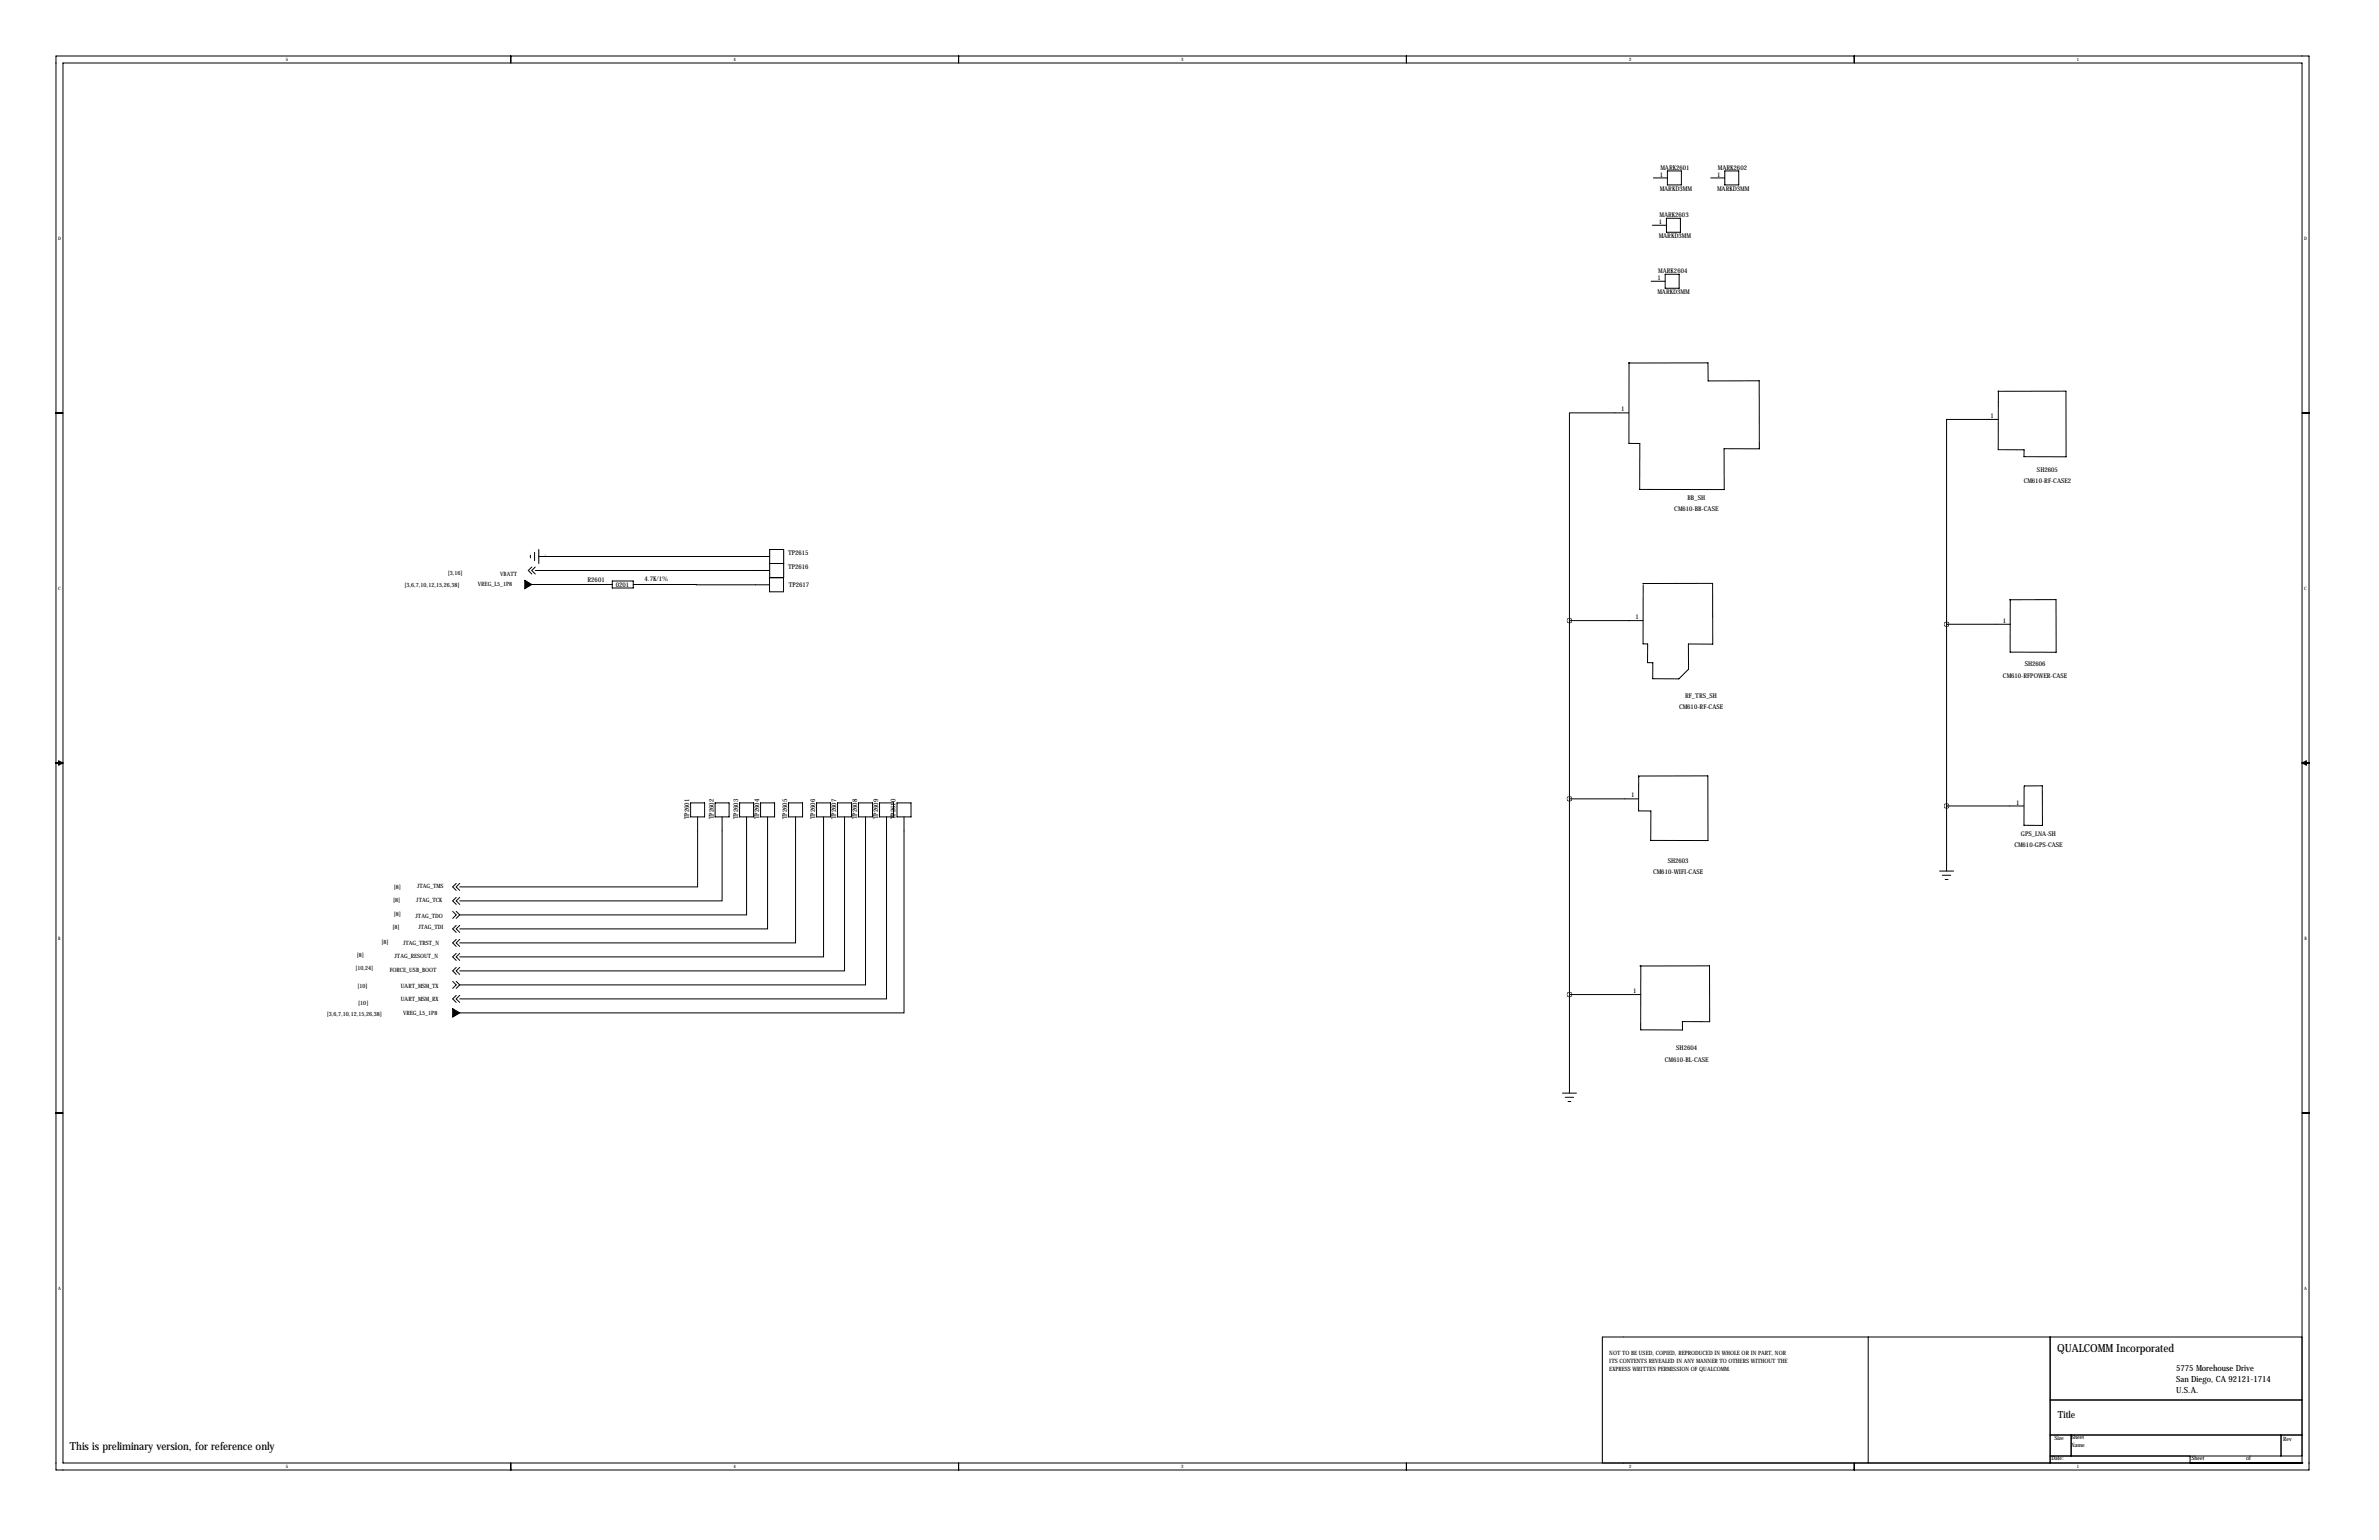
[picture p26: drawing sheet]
<svg xmlns="http://www.w3.org/2000/svg" width="864mm" height="559mm" viewBox="0 0 864 559" stroke-linecap="round" stroke-linejoin="round" font-family="sans-serif">
<defs><g id="words">
<g font-size="4">
<text x="746.8" y="490.5">QUALCOMM Incorporated</text>
<text x="25.4" y="526.1">This is preliminary version, for reference only</text>
</g>
<text font-size="3.6" x="747" y="514.6">Title</text>
<g font-size="3.1">
<text x="789.9" y="497.5">5775 Morehouse Drive</text>
<text x="789.9" y="501.5">San Diego, CA 92121-1714</text>
<text x="789.9" y="505.6">U.S.A.</text>
</g>
<g font-size="2.4">
<text x="602.5" y="64.1">1</text>
<text x="602.8" y="61.5">MARK2601</text>
<text x="623.4" y="64.1">1</text>
<text x="623.6" y="61.5">MARK2602</text>
<text x="602.5" y="69.3">MARKD3MM</text>
<text x="623.3" y="69.3">MARKD3MM</text>
<text x="602.2" y="81.2">1</text>
<text x="602.4" y="78.7">MARK2603</text>
<text x="602.1" y="86.4">MARKD3MM</text>
<text x="601.7" y="101.6">1</text>
<text x="602" y="99">MARK2604</text>
<text x="601.7" y="106.8">MARKD3MM</text>
<text x="588.5" y="149.3">1</text>
<text x="722.6" y="151.7">1</text>
<text x="739.5" y="171.2">SH2605</text>
<text x="734.6" y="175.4">CM610-RF-CASE2</text>
<text x="607.8" y="185.5">CM610-BB-CASE</text>
<text x="612.6" y="181.3">BB_SH</text>
<text x="286.1" y="201.4">TP2615</text>
<text x="286.1" y="206.5">TP2616</text>
<text x="213.3" y="211.3">R2601</text>
<text x="223.5" y="213.1">0201</text>
<text x="234" y="210.9">4.7K/1%</text>
<text x="286.3" y="212.9">TP2617</text>
<text x="593.7" y="224.7">1</text>
<text x="727.1" y="226">1</text>
<text x="727.1" y="245.9">CM610-RFPOWER-CASE</text>
<text x="735" y="241.7">SH2606</text>
<text x="609.5" y="257.4">CM610-RF-CASE</text>
<text x="611.8" y="253.2">RF_TRS_SH</text>
<text x="592.1" y="289.4">1</text>
<text x="731.9" y="291.9">1</text>
<text x="250.2" y="297.4" transform="rotate(-90 250.2 297.4)">TP2601</text>
<text x="259.1" y="297.4" transform="rotate(-90 259.1 297.4)">TP2602</text>
<text x="268" y="297.4" transform="rotate(-90 268 297.4)">TP2603</text>
<text x="275.6" y="297.4" transform="rotate(-90 275.6 297.4)">TP2604</text>
<text x="285.8" y="297.4" transform="rotate(-90 285.8 297.4)">TP2605</text>
<text x="295.9" y="297.4" transform="rotate(-90 295.9 297.4)">TP2606</text>
<text x="303.5" y="297.4" transform="rotate(-90 303.5 297.4)">TP2607</text>
<text x="311.1" y="297.4" transform="rotate(-90 311.1 297.4)">TP2608</text>
<text x="318.8" y="297.4" transform="rotate(-90 318.8 297.4)">TP2609</text>
<text x="325.1" y="297.4" transform="rotate(-90 325.1 297.4)">TP2610</text>
<text x="733.6" y="303.2">GPS_LNA-SH</text>
<text x="731.2" y="307.4">CM610-GPS-CASE</text>
<text x="600.1" y="317.2">CM610-WIFI-CASE</text>
<text x="605.4" y="313">SH2603</text>
<text x="592.8" y="360.4">1</text>
<text x="608.5" y="381.1">SH2604</text>
<text x="604.3" y="385.3">CM610-BL-CASE</text>
</g>
<g font-size="2.1">
<text x="162.6" y="208.8">[3,16]</text>
<text x="181.6" y="209">VBATT</text>
<text x="146.8" y="212.9">[3,6,7,10,12,15,26,38]</text>
<text x="173.5" y="212.6">VREG_L5_1P8</text>
<text x="143" y="322.6">[8]</text>
<text x="151.4" y="322.3">JTAG_TMS</text>
<text x="142.7" y="327.4">[8]</text>
<text x="151.1" y="327.4">JTAG_TCK</text>
<text x="143" y="332.5">[8]</text>
<text x="150.9" y="333">JTAG_TDO</text>
<text x="142.5" y="337.1">[8]</text>
<text x="151.9" y="337.1">JTAG_TDI</text>
<text x="129.5" y="347.2">[8]</text>
<text x="138.4" y="342.6">[8]</text>
<text x="143.3" y="347.7">JTAG_RESOUT_N</text>
<text x="146.3" y="342.9">JTAG_TRST_N</text>
<text x="129" y="352">[10,24]</text>
<text x="141.5" y="352.8">FORCE_USB_BOOT</text>
<text x="129.8" y="358.6">[10]</text>
<text x="145.5" y="358.4">UART_MSM_TX</text>
<text x="130" y="364.5">[10]</text>
<text x="145.5" y="363.2">UART_MSM_RX</text>
<text x="118.6" y="368.8">[3,6,7,10,12,15,26,38]</text>
<text x="146.3" y="368.3">VREG_L5_1P8</text>
<text x="584.2" y="491.7">NOT TO BE USED, COPIED, REPRODUCED IN WHOLE OR IN PART, NOR</text>
<text x="584.2" y="497.3">EXPRESS WRITTEN PERMISSION OF QUALCOMM.</text>
<text x="584.2" y="494.5">ITS CONTENTS REVEALED IN ANY MANNER TO OTHERS WITHOUT THE</text>
<text x="745.7" y="522.4">Size</text>
<text x="751.8" y="525">Name</text>
<text x="751.8" y="522.2">Sheet</text>
<text x="828.8" y="522.7">Rev</text>
<text x="744.7" y="529.8">Date:</text>
<text x="795.5" y="529.8">Sheet</text>
<text x="815.3" y="529.8">of</text>
</g>
<g font-size="1.7">
<text x="103.7" y="22.2">5</text>
<text x="266.3" y="22.2">4</text>
<text x="428.8" y="22.2">3</text>
<text x="591.4" y="22.2">2</text>
<text x="754" y="22.2">1</text>
<text x="21.1" y="86.9">D</text>
<text x="836.4" y="86.9">D</text>
<text x="21.1" y="213.9">C</text>
<text x="836.5" y="213.9">C</text>
<text x="21.2" y="340.9">B</text>
<text x="836.5" y="340.9">B</text>
<text x="21.1" y="467.9">A</text>
<text x="836.4" y="467.9">A</text>
<text x="103.7" y="532.7">5</text>
<text x="266.3" y="532.7">4</text>
<text x="428.8" y="532.7">3</text>
<text x="591.4" y="532.7">2</text>
<text x="754" y="532.7">1</text>
</g>
<text font-size=".4" x="198.1" y="201.9" transform="rotate(-90 198.1 201.9)">GND</text>
</g></defs>
<g fill="none" stroke="#000" stroke-width=".36">
<path d="M20.3 20.3h817.9v513.1h-817.9zM22.9 22.9h812.8v508h-812.8zM185.4 20.3v2.6M348 20.3v2.6M510.5 20.3v2.6M673.1 20.3v2.6M600.2 64.6h5.1M604.9 79.2h5.1v5.1h-5.1zM605.3 62h5.1v5.1h-5.1zM621 64.6h5.1M626.1 62h5.1v5.1h-5.1zM599.8 81.7h5.1"/>
<path d="M604.5 99.5h5.1v5.1h-5.1zM599.4 102.1h5.1M591.4 131.6l-.1 29.3h4l-.1 16.7h30.7v-14.8l12.8 .1-.1-24.7h-18.5l-.1-6.5h-28.7M20.3 149.9h2.6M591.3 149.8h-21.6v75.4M725.3 152.2h-18.7v74.3M725.4 142h.1M725.4 141.9v21.3h9.4l-.1 2.5 15.3 .1v-23.9l-24.6 .1M835.7 149.9h2.5M195.6 199.4v5.1M279.4 199.4h5.1v10.1h-5.1zM192.5 201.4v1"/>
<path d="M193 205.7l-1.2 1.3 1.2 1.3M193 212.1h29.3M194.1 200.4v3.1M194.3 205.7l-1.3 1.3 1.3 1.3M195.6 201.9h83.8M222.3 210.8h7.6v2.6h-7.6zM229.9 212.1l49.4 .1M279.3 209.7h5.1v5h-5.1zM279.4 204.5h5.1M279.4 207h-85.1M596.5 212l-.1-.3h25.3v22h-8.8l.1 9.1-3.6 3.5h-9.5l.1-5.8-1.9-.1v-6.7l-1.7-.1 .1-21.2M729.7 217.5v19.1l16.7 .1v-19.1h-16.8"/>
<path d="M569.7 225.2v171.4M596.4 225.2h-26.7M706.6 226.5h23.2M706.6 226.5v89.6M20.3 276.9h2.6M21.3 276.1l1.6 .8-1.6 .7zM835.7 276.9h2.5M835.7 276.9l1.5-.8v1.5zM250.7 291.3h5.1v5.1h-5.1zM253.2 296.4v25.4h-86.3M259.6 291.3h5.1v5.1h-5.1zM262.1 296.4v30.5h-95.2"/>
<path d="M268.5 291.3h5.1v5.1h-5.1zM271 296.4v35.6h-104.1M276.1 291.3h5.1v5.1h-5.1zM278.6 296.4v40.7h-111.7M286.3 291.3h5v5.1h-5zM288.8 296.4v45.7h-121.9M296.4 291.3h5.1v5.1h-5.1zM299 296.4v50.8h-132.1M304 291.3h5.1v5.1h-5.1zM306.6 296.4v55.9h-139.7M311.7 291.3h5v5.1h-5zM314.2 296.4v61h-147.3"/>
<path d="M319.3 291.3h5.1v5.1h-5.1zM321.8 296.4v66.1h-154.9M325.6 291.3h5.1v5.1h-5.1zM328.2 296.4v71.1h-161.3M569.7 289.9h25.2M594.9 281.7l-.1 12.5 4.5 .1-.1 10.7h20.8v-23.5l-25.2 .1 .1 .3M734.6 292.5h-28M734.8 285.3l-.1 14.2h6.7v-14.4l-6.5 .1v.2M704.1 316.1h5.1M705.1 317.6h3.1M706.1 319.1h1M164.3 330.7l1.3 1.3-1.3 1.2"/>
<path d="M165.6 320.5l-1.3 1.3 1.3 1.3M165.6 325.6l-1.3 1.3 1.3 1.3M165.6 335.8l-1.3 1.3 1.3 1.2M165.6 330.7l1.3 1.3M166.9 320.5l-1.3 1.3 1.3 1.3M166.9 325.6l-1.3 1.3 1.3 1.3M166.9 335.8l-1.3 1.3 1.3 1.2M166.9 332l-1.3 1.2M164.3 356.1l1.3 1.3-1.3 1.2M165.6 340.9l-1.3 1.2 1.3 1.3M165.6 345.9l-1.3 1.3 1.3 1.3M165.6 351l-1.3 1.3 1.3 1.3"/>
<path d="M165.6 356.1l1.3 1.3M166.9 340.9l-1.3 1.2 1.3 1.3M166.9 345.9l-1.3 1.3 1.3 1.3M166.9 351l-1.3 1.3 1.3 1.3M166.9 357.4l-1.3 1.2M595.4 350.4l25.2 .1v20.2h-9.9l.1 3h-15.2v-23.3M165.6 361.2l-1.3 1.3 1.3 1.2M166.9 361.2l-1.3 1.3 1.3 1.2M569.7 360.9h25.9M567.2 396.6h5.1M568.2 398.2h3M569.2 399.7h1"/>
<path d="M20.3 403.9h2.6M835.7 403.9h2.5M678.2 485.1v45.8M744.2 485.1v45.8M835.7 485.1h-254v45.8M744.2 508h91.5M185.4 530.9v2.5M348 530.9v2.5M510.5 530.9v2.5M673.1 530.9v2.5M744.2 520.7h91.5M744.2 528.3h91.5"/>
<path d="M751.8 520.7v7.6M795 530.9h.1M795 528.3v2.6M828 520.7v7.6M835.7 530.9h.1"/>
</g>
<path d="M190.5 210.6l2.5 1.5-2.5 1.5zM164.3 366l2.6 1.5-2.6 1.6z" fill="#000" stroke="#000" stroke-width=".36"/>
<path d="M569.7 225.2a.06 .06 0 0 0 .1 0 .06 .06 0 0 0-.1 0zM569.7 289.9a.06 .06 0 0 0 .1 0 .06 .06 0 0 0-.1 0zM569.7 360.9a.06 .06 0 0 0 .1 0 .06 .06 0 0 0-.1 0zM706.6 226.5a.06 .06 0 0 0 .1 0 .06 .06 0 0 0-.1 0zM706.6 292.5a.06 .06 0 0 0 .1 0 .06 .06 0 0 0-.1 0z" fill="#000" stroke="#000" stroke-width="1.8"/>
<use href="#words"/>
</svg>
